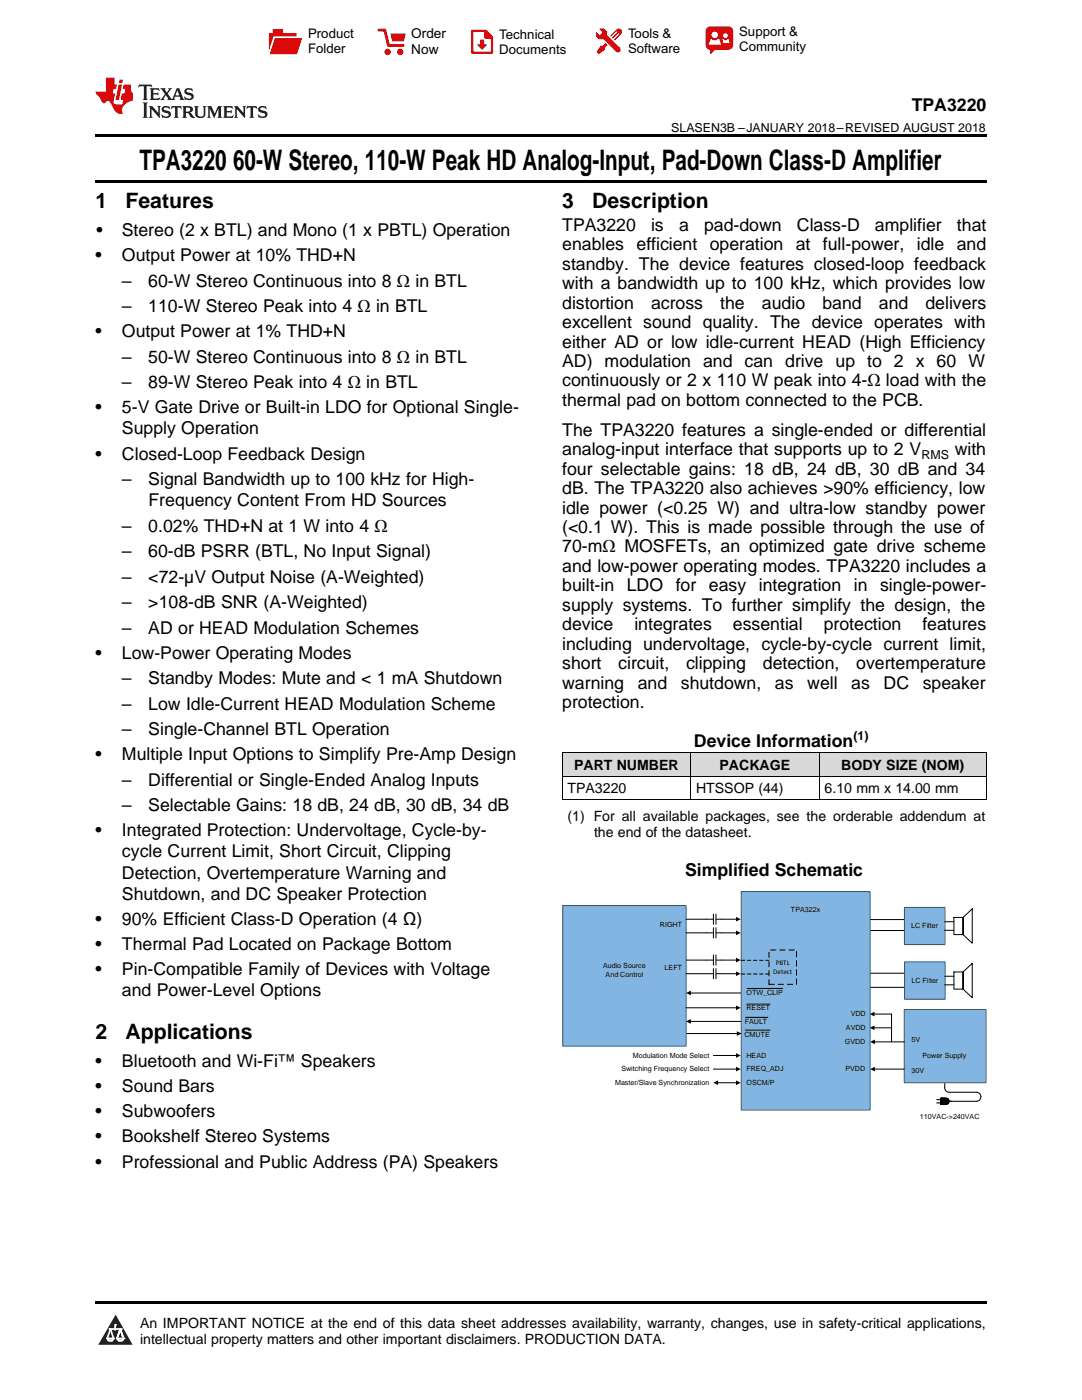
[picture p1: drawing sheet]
<svg xmlns="http://www.w3.org/2000/svg" width="216mm" height="279mm" viewBox="0 0 216 279" stroke-linecap="round" stroke-linejoin="round" font-family="sans-serif">
<defs><g id="words">
<g font-size="5.6">
<text x="27.8" y="33.9">TPA3220</text>
<text x="46.5" y="33.9">60-W Stereo, 110-W Peak HD Analog-Input, Pad-Down Class-D Amplifier</text>
</g>
<g font-size="4.2">
<text x="19" y="41.4">1</text>
<text x="25" y="41.4">Features</text>
<text x="112.2" y="41.4">3</text>
<text x="118.2" y="41.4">Description</text>
<text x="19" y="207.3">2</text>
<text x="25" y="207.3">Applications</text>
</g>
<g font-size="3.5">
<text x="181.9" y="22.2">TPA3220</text>
<text x="19.2" y="47.1">•</text>
<text x="24.3" y="47.1">Stereo (2 x BTL) and Mono (1 x PBTL) Operation</text>
<text x="112.2" y="46.1">TPA3220</text>
<text x="129.9" y="46.1">is</text>
<text x="135.5" y="46.1">a</text>
<text x="140.5" y="46.1">pad-down</text>
<text x="159" y="46.1">Class-D</text>
<text x="174.6" y="46.1">amplifier</text>
<text x="190.9" y="46.1">that</text>
<text x="19" y="52.1">•</text>
<text x="24.3" y="52.1">Output Power at 10% THD+N</text>
<text x="112.2" y="50">enables</text>
<text x="112.2" y="53.8">standby. The device features closed-loop feedback</text>
<text x="127" y="50">efficient operation at full-power, idle</text>
<text x="190.9" y="50">and</text>
<text x="24.3" y="57.2">–</text>
<text x="29.6" y="57.2">60-W Stereo Continuous into 8 Ω in BTL</text>
<text x="112.2" y="57.7">with a bandwidth up to 100 kHz, which provides low</text>
<text x="24.3" y="62.3">–</text>
<text x="29.6" y="62.3">110-W Stereo Peak into 4 Ω in BTL</text>
<text x="112.2" y="61.6">distortion</text>
<text x="112.2" y="65.5">excellent sound quality. The device operates with</text>
<text x="129.9" y="61.6">across</text>
<text x="143.7" y="61.6">the</text>
<text x="152" y="61.6">audio</text>
<text x="164.1" y="61.6">band</text>
<text x="175.4" y="61.6">and</text>
<text x="184.7" y="61.6">delivers</text>
<text x="19" y="67.3">•</text>
<text x="24.3" y="67.3">Output Power at 1% THD+N</text>
<text x="112.2" y="69.4">either AD or low idle-current HEAD (High Efficiency</text>
<text x="24.3" y="72.4">–</text>
<text x="24.3" y="77.5">–</text>
<text x="29.6" y="72.4">50-W Stereo Continuous into 8 Ω in BTL</text>
<text x="29.6" y="77.5">89-W Stereo Peak into 4 Ω in BTL</text>
<text x="112.2" y="73.2">AD) modulation and can drive up to 2 x 60 W</text>
<text x="112.2" y="77.1">continuously or 2 x 110 W peak into 4-Ω load with the</text>
<text x="19" y="82.5">•</text>
<text x="24.3" y="82.5">5-V Gate Drive or Built-in LDO for Optional Single-</text>
<text x="112.2" y="81">thermal pad on bottom connected to the PCB.</text>
<text x="24.3" y="86.7">Supply Operation</text>
<text x="112.2" y="87">The TPA3220 features a single-ended or differential</text>
<text x="19" y="91.7">•</text>
<text x="24.3" y="91.7">Closed-Loop Feedback Design</text>
<text x="112.2" y="90.8">analog-input interface that supports up to 2 V</text>
<text x="112.2" y="94.7">four selectable gains: 18 dB, 24 dB, 30 dB and 34</text>
<text x="190.5" y="90.8">with</text>
<text x="24.3" y="96.8">–</text>
<text x="29.6" y="96.8">Signal Bandwidth up to 100 kHz for High-</text>
<text x="29.6" y="101">Frequency Content From HD Sources</text>
<text x="112.2" y="98.6">dB. The TPA3220 also achieves &gt;90% efficiency, low</text>
<text x="24.3" y="106.1">–</text>
<text x="29.6" y="106.1">0.02% THD+N at 1 W into 4 Ω</text>
<text x="112.2" y="102.5">idle power (&lt;0.25 W) and ultra-low standby power</text>
<text x="112.2" y="106.4">(&lt;0.1 W). This is made possible through the use of</text>
<text x="24.3" y="111.2">–</text>
<text x="29.6" y="111.2">60-dB PSRR (BTL, No Input Signal)</text>
<text x="112.2" y="110.2">70-mΩ MOSFETs, an optimized gate drive scheme</text>
<text x="24.3" y="116.3">–</text>
<text x="29.6" y="116.3">&lt;72-µV Output Noise (A-Weighted)</text>
<text x="112.2" y="114.1">and low-power operating modes. TPA3220 includes a</text>
<text x="112.2" y="118">built-in</text>
<text x="125.1" y="118">LDO</text>
<text x="134.8" y="118">for</text>
<text x="141.4" y="118">easy</text>
<text x="151.4" y="118">integration</text>
<text x="170.4" y="118">in</text>
<text x="175.6" y="118">single-power-</text>
<text x="24.3" y="121.4">–</text>
<text x="29.6" y="121.4">&gt;108-dB SNR (A-Weighted)</text>
<text x="112.2" y="121.9">supply systems. To further simplify the design, the</text>
<text x="112.2" y="125.8">device</text>
<text x="126.6" y="125.8">integrates</text>
<text x="146.3" y="125.8">essential</text>
<text x="164.4" y="125.8">protection</text>
<text x="184.1" y="125.8">features</text>
<text x="19" y="131.4">•</text>
<text x="24.3" y="126.4">–</text>
<text x="24.3" y="131.4">Low-Power Operating Modes</text>
<text x="29.6" y="126.4">AD or HEAD Modulation Schemes</text>
<text x="112.2" y="129.6">including undervoltage, cycle-by-cycle current limit,</text>
<text x="24.3" y="136.5">–</text>
<text x="29.6" y="136.5">Standby Modes: Mute and &lt; 1 mA Shutdown</text>
<text x="112.2" y="133.5">short</text>
<text x="112.2" y="137.4">warning</text>
<text x="123.4" y="133.5">circuit,</text>
<text x="127.3" y="137.4">and</text>
<text x="135.9" y="137.4">shutdown,</text>
<text x="136.9" y="133.5">clipping</text>
<text x="152.2" y="133.5">detection,</text>
<text x="154.6" y="137.4">as</text>
<text x="161.1" y="137.4">well</text>
<text x="169.9" y="137.4">as</text>
<text x="170.9" y="133.5">overtemperature</text>
<text x="176.3" y="137.4">DC</text>
<text x="184.1" y="137.4">speaker</text>
<text x="24.3" y="141.6">–</text>
<text x="29.6" y="141.6">Low Idle-Current HEAD Modulation Scheme</text>
<text x="112.2" y="141.3">protection.</text>
<text x="24.3" y="146.7">–</text>
<text x="29.6" y="146.7">Single-Channel BTL Operation</text>
<text x="138.5" y="149">Device Information</text>
<text x="19" y="151.7">•</text>
<text x="24.3" y="151.7">Multiple Input Options to Simplify Pre-Amp Design</text>
<text x="24.3" y="156.8">–</text>
<text x="24.3" y="161.9">–</text>
<text x="29.6" y="156.8">Differential or Single-Ended Analog Inputs</text>
<text x="29.6" y="161.9">Selectable Gains: 18 dB, 24 dB, 30 dB, 34 dB</text>
<text x="19" y="166.9">•</text>
<text x="24.3" y="166.9">Integrated Protection: Undervoltage, Cycle-by-</text>
<text x="24.3" y="171.1">cycle Current Limit, Short Circuit, Clipping</text>
<text x="24.3" y="175.3">Detection, Overtemperature Warning and</text>
<text x="24.3" y="179.6">Shutdown, and DC Speaker Protection</text>
<text x="136.7" y="174.8">Simplified Schematic</text>
<text x="19" y="184.6">•</text>
<text x="24.3" y="184.6">90% Efficient Class-D Operation (4 Ω)</text>
<text x="19" y="189.6">•</text>
<text x="24.3" y="189.6">Thermal Pad Located on Package Bottom</text>
<text x="19" y="194.6">•</text>
<text x="24.3" y="194.6">Pin-Compatible Family of Devices with Voltage</text>
<text x="24.3" y="198.8">and Power-Level Options</text>
<text x="19" y="213">•</text>
<text x="24.3" y="213">Bluetooth and Wi-Fi™ Speakers</text>
<text x="19" y="218">•</text>
<text x="24.3" y="218">Sound Bars</text>
<text x="19" y="223">•</text>
<text x="24.3" y="223">Subwoofers</text>
<text x="19" y="228">•</text>
<text x="19" y="233">•</text>
<text x="24.3" y="228">Bookshelf Stereo Systems</text>
<text x="24.3" y="233">Professional and Public Address (PA) Speakers</text>
</g>
<g font-size="2.8">
<text x="114.5" y="153.7">PART NUMBER</text>
<text x="143.6" y="153.7">PACKAGE</text>
<text x="167.9" y="153.7">BODY SIZE (NOM)</text>
<text x="113.2" y="158.3">TPA3220</text>
<text x="138.9" y="158.3">HTSSOP (44)</text>
<text x="164.5" y="158.3">6.10 mm x 14.00 mm</text>
<text x="113.2" y="163.8">(1) For all available packages, see the orderable addendum at</text>
<text x="118.5" y="167">the end of the datasheet.</text>
<text x="27.9" y="265">An IMPORTANT NOTICE at the end of this data sheet addresses availability, warranty, changes, use in safety-critical applications,</text>
<text x="27.9" y="268.2">intellectual property matters and other important disclaimers. PRODUCTION DATA.</text>
</g>
<g font-size="2.7">
<text x="82.1" y="7.7">Order</text>
<text x="82.1" y="10.7">Now</text>
</g>
<g font-size="2.6">
<text x="61.5" y="7.6">Product</text>
<text x="61.5" y="10.6">Folder</text>
<text x="99.6" y="7.8">Technical</text>
<text x="99.6" y="10.8">Documents</text>
<text x="125.3" y="7.6">Tools &amp;</text>
<text x="125.3" y="10.6">Software</text>
<text x="147.5" y="7.2">Support &amp;</text>
<text x="147.5" y="10.2">Community</text>
</g>
<g font-size="2.5">
<text x="133.9" y="26.3">SLASEN3B –JANUARY 2018–REVISED AUGUST 2018</text>
<text x="183.9" y="91.5">RMS</text>
<text x="170.3" y="147.6">(1)</text>
</g>
<g font-size="1.4">
<text x="131.7" y="185">RIGHT</text>
<text x="157.8" y="181.9">TPA322x</text>
<text x="181.8" y="185.2">LC Filter</text>
<text x="152.4" y="191.3">TAS5630</text>
<text x="120.3" y="193.2">Audio Source</text>
<text x="120.8" y="194.9">And Control</text>
<text x="132.6" y="193.6">LEFT</text>
<text x="154.3" y="194.3">Detect</text>
<text x="154.8" y="192.6">PBTL</text>
<text x="181.9" y="196.1">LC Filter</text>
<text x="148.9" y="201.7">RESET</text>
<text x="148.9" y="198.6">OTW_CLIP</text>
<text x="169.7" y="202.8">VDD</text>
<text x="148.6" y="206.9">CMUTE</text>
<text x="148.6" y="204.4">FAULT</text>
<text x="168.6" y="208.3">GVDD</text>
<text x="168.8" y="205.5">AVDD</text>
<text x="181.9" y="207.9">5V</text>
<text x="124" y="213.8">Switching Frequency Select</text>
<text x="126.3" y="211.1">Modulation Mode Select</text>
<text x="148.9" y="211.1">HEAD</text>
<text x="148.9" y="213.8">FREQ_ADJ</text>
<text x="168.7" y="213.8">PVDD</text>
<text x="181.9" y="214.1">30V</text>
<text x="184.1" y="211.1">Power Supply</text>
<text x="122.7" y="216.5">Master/Slave Synchronization</text>
<text x="148.9" y="216.5">OSCM/P</text>
<text x="183.6" y="223.3">110VAC-&gt;240VAC</text>
</g>
</g></defs>
<g fill="#d8d8d8">
<path d="M112.2 150.3h25.6v4.6h-25.6z"/>
<path d="M137.8 150.3h25.7v4.6h-25.7z"/>
<path d="M163.5 150.3h33.3v4.6h-33.3z"/>
</g>
<path d="M23.1 262.4l3.4 6h-6.9z" fill="#231f20"/>
<path d="M21.4 267.1h1.2l-.3 .5h-.3a.55 .55 0 0 1-.6-.5z" fill-rule="evenodd" fill="#fff"/>
<path d="M21.4 267.1h1.2l-.3 .5h-.3a.55 .55 0 0 1-.6-.5z" fill="none" stroke="#231f20" stroke-width=".34"/>
<path d="M21.4 267.1l1.2 .1-.3 .4h-.5z" fill="none" stroke="#fff" stroke-width=".34"/>
<path d="M23 265.3h.1" fill="none" stroke="#fff" stroke-width=".34"/>
<path d="M23 264.4v.9z" fill="#fff"/>
<path d="M23 264.4v.9z" fill="none" stroke="#fff" stroke-width=".34"/>
<circle cx="23" cy="264.4" r=".17" fill="#fff"/>
<path d="M21.9 265.2h.1" fill="none" stroke="#fff" stroke-width=".34"/>
<path d="M21.9 265.2h2.3z" fill="#fff"/>
<path d="M21.9 265.2h2.3z" fill="none" stroke="#fff" stroke-width=".34"/>
<circle cx="24.2" cy="265.2" r=".17" fill="#fff"/>
<path d="M23.3 267.1h.1" fill="none" stroke="#fff" stroke-width=".34"/>
<path d="M24 265.2l-.7 1.9z" fill="#fff"/>
<path d="M24 265.2l-.7 1.9z" fill="none" stroke="#fff" stroke-width=".34"/>
<path d="M24 265.2l.7 1.9z" fill="#fff"/>
<path d="M24 265.2l.7 1.9z" fill="none" stroke="#fff" stroke-width=".34"/>
<path d="M24.6 267.1h.1" fill="none" stroke="#fff" stroke-width=".34"/>
<circle cx="21.4" cy="267.1" r=".17" fill="#fff"/>
<path d="M22.1 265.2l-.7 1.9z" fill="#fff"/>
<path d="M22.1 265.2l-.7 1.9z" fill="none" stroke="#fff" stroke-width=".34"/>
<path d="M22.1 265.2l.5 1.9z" fill="#fff"/>
<path d="M22.1 265.2l.5 1.9z" fill="none" stroke="#fff" stroke-width=".34"/>
<circle cx="22.6" cy="267.1" r=".17" fill="#fff"/>
<path d="M23.4 267.1h1.3a.65 .65 0 0 1-.7 .5 .65 .65 0 0 1-.6-.5z" fill-rule="evenodd" fill="#fff"/>
<path d="M23.4 267.1h1.3a.65 .65 0 0 1-.7 .5 .65 .65 0 0 1-.6-.5z" fill="none" stroke="#231f20" stroke-width=".34"/>
<path d="M23.4 267.1h1.3l-.4 .5h-.6z" fill="none" stroke="#fff" stroke-width=".34"/>
<path d="M23.3 267.1h.1" fill="none" stroke="#fff" stroke-width=".34"/>
<circle cx="24.7" cy="267.1" r=".17" fill="#fff"/>
<path d="M19 259.7h177.8v.5h-177.8z" fill="#000"/>
<path d="M180.4 201.5h16.4v14.6h-16.4z" fill-rule="evenodd" fill="#82b5e2"/>
<path d="M180.4 201.5h16.4v14.6h-16.4z" fill="none" stroke="#295c75" stroke-width=".2"/>
<path d="M173.7 185.7h6.7M174.5 207.9h5.9M186.9 219.5h1.7M187.7 219.1a1.85 1.85 0 0 1 1.7 .7l-.2 .2a1.99 1.99 0 0 1-1.5 .4 1.01 1.01 0 0 0 0-1.3zM187.7 219.1h1.1a.64 .64 0 0 1 .6 .7 .64 .64 0 0 1-.6 .6h-1.1zM187.8 219.2h1.2v1.2h-1.2zM188.5 216.3v.8a.87 .87 0 0 0 .9 .9h5.4a.9 .9 0 0 1 .9 .9 .9 .9 0 0 1-.9 .9h-6.2M189.1 219.3v1M189.2 219.3v.9M189.3 219.4v.7M186.9 220.1h1.7" fill="none" stroke="#000" stroke-width=".2"/>
<g fill="#000">
<path d="M173.6 207.9l1-.4v.9z"/>
<path d="M187.8 219.2h1.2v1.2h-1.2z" fill-rule="evenodd"/>
</g>
<path d="M147.9 178h25.7v43.5h-25.7z" fill-rule="evenodd" fill="#82b5e2"/>
<path d="M147.9 178h25.7v43.5h-25.7z" fill="none" stroke="#295c75" stroke-width=".2"/>
<path d="M173.7 183.5h6.7" fill="none" stroke="#000" stroke-width=".2"/>
<path d="M112.3 180.7h24.6v28.1h-24.6z" fill-rule="evenodd" fill="#82b5e2"/>
<path d="M112.3 180.7h24.6v28.1h-24.6z" fill="none" stroke="#295c75" stroke-width=".2"/>
<g fill="none" stroke="#000" stroke-width=".2">
<path d="M136.9 183.4h5.5M136.9 186.2h5.5M136.9 191.6h5.5M136.9 194.3h5.5M142.4 182.4v2.1M142.4 185.1v2.1M142.4 190.6v2M142.4 193.3v2M142.9 182.4v2.1M142.9 185.1v2.1M142.9 190.6v2M142.9 193.3v2"/>
<path d="M142.9 183.4h4.1M142.9 186.2h4.1M142.9 191.6h4.1M142.9 194.3h4.1M173.7 197h6.7M173.7 194.2h6.7"/>
</g>
<path d="M146.9 193.9l.9 .4-.9 .5zM146.9 191.1l.9 .5-.9 .5zM146.9 185.7l.9 .5-.9 .4zM146.9 183l.9 .4-.9 .5z" fill="#000"/>
<path d="M180.5 181.1h8.1v7.4h-8.1z" fill-rule="evenodd" fill="#82b5e2"/>
<path d="M180.5 181.1h8.1v7.4h-8.1z" fill="none" stroke="#295c75" stroke-width=".2"/>
<path d="M180.5 192h8.1v7.4h-8.1z" fill-rule="evenodd" fill="#82b5e2"/>
<path d="M180.5 192h8.1v7.4h-8.1z" fill="none" stroke="#295c75" stroke-width=".2"/>
<g fill="none" stroke="#000" stroke-width=".2">
<path d="M137.7 198.2h10.1M188.5 185.7h1.8M188.5 183.9h1.8M188.5 196.5h1.8M188.5 194.8h1.8M190.3 183.1h1.9v3.4h-1.9zM190.3 194h1.9v3.4h-1.9zM192.2 183.1l1.8-1.7v6.8l-1.8-1.7zM192.2 194l1.8-1.7v6.8l-1.8-1.7zM136.9 201.1h10.1M137.1 206.3h10M137.7 203.8h10.1"/>
<path d="M142.4 210.6h4.6M142.4 213.4h4.6M143.2 216.1h3.8M174.4 202.4h3.5v5.5M174.4 205.1h3.5M174.5 213.4h5.9"/>
</g>
<path d="M136.9 198.2l.9-.5v.9zM136.9 203.8l.9-.4v.9zM142.4 216.1l.9-.5v1zM146.9 200.7l.9 .4-.9 .5zM146.9 210.2l.9 .4-.9 .5zM146.9 212.9l.9 .5-.9 .4zM146.9 215.6l.9 .5-.9 .5zM147 205.8l1 .5-1 .4zM173.6 202.4l.9-.5v.9zM173.6 205.1l.9-.4v.9zM173.6 213.4l1-.5v.9z" fill="#000"/>
<path d="M153.4 189.6h5.5v6.8h-5.5z" fill-rule="evenodd" fill="#82b5e2"/>
<path d="M153.4 189.6h5.5v6.8h-5.5z" fill="none" stroke="#000" stroke-width=".2" stroke-dasharray="1.1 .8"/>
<path d="M147.9 191.6h5.5M147.9 194.4h5.5" fill="none" stroke="#000" stroke-width=".2" stroke-dasharray=".7 .5"/>
<path d="M112.2 159.5h84.6M112.2 154.9h84.6M112.2 150.2h84.6M112.2 150.2v9.4M137.8 150.2v9.4M163.4 150.2v9.4M196.8 150.2v9.4M149.1 197.3h7.1M148.7 205.6h5M148.8 203h4.4M149 200.4h4.7" fill="none" stroke="#000" stroke-width=".2"/>
<path d="M19 35.9h177.8v.5h-177.8zM19 26.8h177.8v.6h-177.8zM112.2 159.6h.1zM163.4 159.6h.1zM196.7 159.6h.1z" fill="#000"/>
<path d="M27.7 16.9l-.1 .6 .6-.3h.5v.2v2.2l-.2 .4h1l-.2-.4v-2.2v-.2h.5l.6 .3-.2-.6zM29.9 17.6l.2 .4v1.6l-.2 .4h1.9l.1-.6a1.09 1.09 0 0 1-1.3 .1v-.6h.6l.4 .2v-.7l-.2 .2h-.8v-.6l.2-.1a1.01 1.01 0 0 1 1 .3l-.1-.6zM32 17.6l.9 1.2-1 1.2h.9l-.2-.3 .5-.7 .5 .7-.3 .3h1.7l-.2-.3 .1-.4h1l.1 .4-.2 .3h1l-.3-.4-.7-2h-.5l-1 2.2-.8-1.1 .9-1.1h-.9l.2 .2-.4 .7-.4-.7 .2-.2zM35.4 18l.4 1h-.8zM37 17.7a.66 .66 0 0 0-.2 .8 .66 .66 0 0 0 .6 .4l.7 .2 .1 .2a.8 .8 0 0 1-.7 .4 .8 .8 0 0 1-.7-.5l.1 .8 .2-.2a.94 .94 0 0 0 1.1 .1 .94 .94 0 0 0 .4-.9 1.48 1.48 0 0 0-1.3-.6v-.4a1.1 1.1 0 0 1 1.2 .2l-.2-.6-.2 .1-.5-.1zM28.5 20.4l.2 .4v2.3l-.2 .4h1l-.2-.4v-2.3l.2-.4zM29.7 21.2l.2 .4v1.5l-.2 .4h.8l-.3-.4 .1-1.3 1.6 1.8v-2l.2-.4h-.7l.2 .2v1.1l-1.2-1.3zM32.5 21.3a.66 .66 0 0 0-.2 .8 .66 .66 0 0 0 .6 .4l.6 .2 .2 .2a.8 .8 0 0 1-.8 .4 .8 .8 0 0 1-.7-.5l.2 .7 .2-.1a.94 .94 0 0 0 1 .1 .94 .94 0 0 0 .5-1 1.47 1.47 0 0 0-1.3-.6l-.1-.3a1.1 1.1 0 0 1 1.3 .2l-.2-.6-.2 .1-.5-.2zM34.3 21.2l-.2 .6a.64 .64 0 0 1 .8-.3v1.6l-.2 .4h1l-.3-.4 .1-1.6a.66 .66 0 0 1 .8 .3l-.2-.6zM36.3 21.2l.3 .4v1.5l-.3 .4h1l-.2-.2v-.7h.5l.1 .1a.8 .8 0 0 0 1.2 .7l-1-1a.62 .62 0 0 0 .6-.5 .62 .62 0 0 0-.6-.7zM37.1 21.5h.1a.48 .48 0 0 1 .6 0 .48 .48 0 0 1 .1 .6l-.2 .1-.6 .1zM38.7 21.2l.2 .2a2.29 2.29 0 0 0 .4 2 1.05 1.05 0 0 0 1.7-.7v-1.3l.2-.2h-.8l.2 .4v1.1a.61 .61 0 0 1-.6 .6 .61 .61 0 0 1-.6-.6v-1.1l.3-.4zM41.3 21.2l.3 .4v1.5l-.3 .4h.8l-.2-.4v-1.4l.8 1.9 .9-1.9v1.4l-.2 .4h.9l-.2-.4v-1.5l.2-.4h-.8l-.7 1.5-.6-1.5zM44.5 21.2l.2 .4v1.5l-.2 .4h1.9l.2-.6a1.1 1.1 0 0 1-1.4 .2v-.7h.6l.4 .2v-.6l-.2 .1-.8 .1v-.6l.2-.1a1.02 1.02 0 0 1 1.1 .2l-.2-.5zM46.7 21.2l.2 .4v1.5l-.2 .4h.8l-.3-.4 .1-1.3 1.6 1.8v-2l.2-.4h-.7l.2 .2v1.1l-1.2-1.3zM49.3 21.2l-.1 .6a.64 .64 0 0 1 .8-.3v1.6l-.3 .4h1l-.2-.4v-1.6a.66 .66 0 0 1 .8 .3l-.1-.6zM51.7 21.3a.66 .66 0 0 0-.2 .7 .66 .66 0 0 0 .7 .5l.6 .2 .1 .2a.8 .8 0 0 1-.7 .4 .8 .8 0 0 1-.7-.5l.1 .7 .2-.1a.94 .94 0 0 0 1.1 .1 .94 .94 0 0 0 .4-1 1.48 1.48 0 0 0-1.2-.6l-.1-.3a1.1 1.1 0 0 1 1.2 .2l-.2-.6-.1 .1-.6-.2z" fill="#231f20"/>
<path d="M21.1 15.5v2.8h-2v.4l.9 .9a.96 .96 0 0 0 1 1 .59 .59 0 0 1 .5-.4 .59 .59 0 0 1 .5 .3l.4 .8a1.61 1.61 0 0 0 2.1 1.3 1.63 1.63 0 0 1 1.1-2.2l.9-.3v-1.5a1.6 1.6 0 0 1-.4-1.7h-1.4l-.2 .9h.5l-.2 .8h-.5l-.2 1v.3h.5l-.2 .9h-.7a.74 .74 0 0 1-1-.6l.3-1.6h-.5l.2-.8h.5l.1-.9h-.4v-1.4zM23.7 16.9l-.7 3h.8l.6-3zM23.8 15.9l-.1 .7h.7l.2-.7z" fill="#ee1d23"/>
<g fill="#d60000">
<path d="M54.4 5.8h2v.8h2.8v4.2h-5.5v-4.2h.7z" fill-rule="evenodd"/>
<path d="M54.7 7.5h5.6l-1 3.3h-5.6z" fill-rule="evenodd"/>
</g>
<path d="M54.6 7.4h5.8l-.1 .1h-5.5l-1.1 3.3z" fill-rule="evenodd" fill="#fff"/>
<path d="M54.6 7.4h5.8l-.1 .1h-5.5l-1.1 3.3z" fill="none" stroke="#fff" stroke-width=".2"/>
<path d="M75.6 6h1.2l.7 3.1h3" fill="none" stroke="#d60000" stroke-width=".56"/>
<g fill="#d60000">
<path d="M77.9 6.7h3.1l-.4 1.5h-2.3z" fill-rule="evenodd"/>
<circle cx="77.3" cy="10.4" r=".64"/>
<circle cx="79.9" cy="10.4" r=".64"/>
</g>
<path d="M94.2 6.2h2.7l1.3 1.2v3.1h-4z" fill="none" stroke="#d60000" stroke-width=".44"/>
<g fill="#d60000">
<path d="M95.8 7.9h.8v1h.6l-1 1.1-1-1v-.1h.6z" fill-rule="evenodd"/>
<path d="M96.6 6.2h.3l1.3 1.2v.4h-1.3l-.3-.4z" fill-rule="evenodd"/>
<path d="M119.6 5.7h.9l.6 .6 .1 .7 2.5 2.5-.8 .8-2.3-2.3-1.1-.2-.6-.6v-.8l.7 .6 .5-.4v-.2l-.4-.5z" fill-rule="evenodd"/>
<path d="M119.9 9.1h.4l.5-.5 .4 .4-.5 .5v.4l-1.2 .9-.5-.5z" fill-rule="evenodd"/>
<path d="M123 5.9a.67 .67 0 0 1 .9 0 .67 .67 0 0 1 0 .9z" fill-rule="evenodd"/>
<path d="M123 5.9l.9 .9-1.2 1.2h-.2l.1-.2 .9-.9 .1-.2h-.3l-.9 1h-.2v-.2l.9-1 .1-.2h-.3l-.9 1h-.2v-.2z" fill-rule="evenodd"/>
<circle cx="123.3" cy="9.9" r=".54"/>
</g>
<path d="M121.1 6.3l-.1 .7" fill="none" stroke="#d60000" stroke-width=".2"/>
<g fill="#d60000">
<path d="M141.1 5.5l.6-.2h3.6a.95 .95 0 0 1 1 .9v2.8a.95 .95 0 0 1-1 .9h-3.6a.95 .95 0 0 1-.9-.9v-2.8z" fill-rule="evenodd"/>
<path d="M141.7 9.9h.9l-.7 .9h-.2z" fill-rule="evenodd"/>
</g>
<g fill="#fff">
<path d="M144.3 8.6h1.3z"/>
<path d="M141.8 7.8h.3l.1 .2h.8l.2-.2h.3l.4 1.1h-2.5z" fill-rule="evenodd"/>
<path d="M144.2 7.8h.2l.2 .2h.4l.2-.2h.2l.2 .8h-1.3z" fill-rule="evenodd"/>
<circle cx="142.6" cy="6.9" r=".65"/>
<circle cx="144.8" cy="7.1" r=".48"/>
</g>
<use href="#words"/>
</svg>
